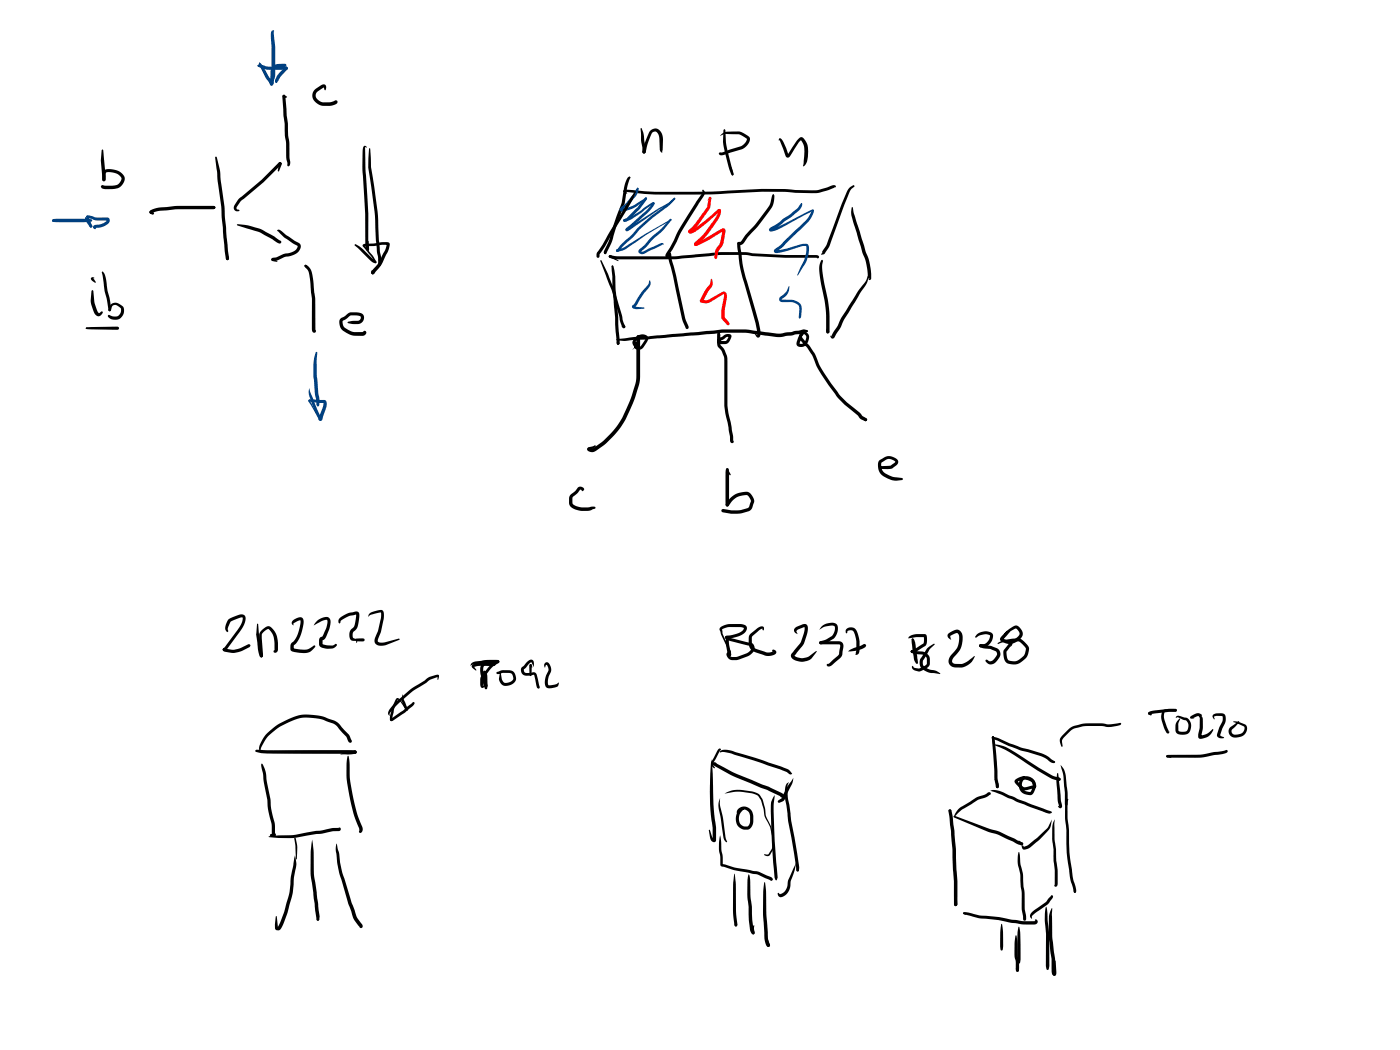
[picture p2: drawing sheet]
<svg xmlns="http://www.w3.org/2000/svg" width="285mm" height="214mm" viewBox="0 0 285 214" stroke-linecap="round" stroke-linejoin="round" font-family="sans-serif">
<g fill="#000">
<path d="M57.6 19.4l.2-.1 .3 .3-.1 .2 .1-.1 .5 5.4 .5 8-.1 .6-.3 .2-.2-.3-.2-1.6-.1-2.9-.2-1.5v-2.4l-.3-1.7-.2-3.7zM57.6 19.4l.4-.1 .5 .4-.2 .2h-.5l-.2-.1zM64.1 18.2l1.2-.8a.62 .62 0 0 1 .8-.2 .62 .62 0 0 1 .3 .7l-.2 .5-.4-.6-1.2 .9-.3 .4a1.01 1.01 0 0 0 .3 1.1l.6 .4 .6 .2h1.3l1.3-.4 .2 .1a.8 .8 0 0 1-.9 1l-1.9 .1a2.14 2.14 0 0 1-2.1-2.8zM21.1 34.7a3.2 3.2 0 0 1 4.3 1.5 2.3 2.3 0 0 1-1.5 2.2l-2.6 .1-.6-.2-.2-.3a.61 .61 0 0 1 .9-.2l2.3-.1a1.17 1.17 0 0 0 1-1.1 1.17 1.17 0 0 0-.8-1.2l-1.2-.3h-1l-.2 .4v1.1l-.3 .3-.4-.3 .1-1.2zM20.7 30.6l.2-.2 .1 .2 .5 5.4a.73 .73 0 0 1-.3 .9 .82 .82 0 0 1-.4-1.1l-.3-3.2zM44 31.9l.1 .1 .7 2.8 .2 2.1 .7 5.1 .4 6.3 .5 4.3-.1 .3h-.4a87.3 87.3 0 0 1-1-10.8l-1.3-10zM56.8 33.1l.4-.1 .2 .3-.1 .2-.4 .1-.2-.3zM56.8 33.1l.2-.1 .3 .4-.6 1.5-.2-.1zM30.5 42.9l1-.4 1.3-.3a43.5 43.5 0 0 1 7.9-.3h2.8l.4 .4-.4 .3h-2.8a43.4 43.4 0 0 0-7.8 .3l-1.2 .2-1 .4-.3-.3zM30.5 43l.2-.1 .5 .3 .2 .2-.1 .2-.3 .1-.4-.2-.2-.3zM42.9 42.3l.7-.3 .2 .3-.1 .2h-.8zM43.3 42l.2-.1 .3 .2v.4l-.5-.1z"/>
<path d="M46.1 52h.4l.1 .7-.3 .3-.3-.3zM48.4 45.6l2.5 .4a11.6 11.6 0 0 1 4.4 1.8l1.9 1.3 .1 .2a.57 .57 0 0 1-1 0l-1.4-.9a12.2 12.2 0 0 0-4.6-1.9l-2-.6-.1-.1zM48.6 40.5l4.7-3.9 3.4-3.5h.6v.2l-.1 .3-3.5 3.5-4.7 3.9-.9 1.4 .2 .2 .5 .2-.5 .2a.77 .77 0 0 1-.7-.4 .77 .77 0 0 1 .2-.9zM55.3 52.6l.2-.1 .3 .2 .7 .6-1.1-.2-.1-.2zM55.3 52.7l.3-.2 .2 .1v.4l-.3 .1h-.2zM56.5 46.8l.7 .2 1 .8 2.4 1.5a1.09 1.09 0 0 1 .1 2l-1 .6-1.8 .4-1.4 .7h-1.2a.6 .6 0 0 1 .9-.6l1.4-.6a4.5 4.5 0 0 0 2.7-1l.3-.7-2.8-1.8-1.4-1.4zM62.1 53.9l.3 .1-.1 .3h-.3zM62.1 54a1.41 1.41 0 0 1 1.3 1.3l.8 5.4v6.5l-.1-.1 .3 .3-.2 .3a.52 .52 0 0 1-.5-.1 .52 .52 0 0 1-.2-.6v-2.1a53.4 53.4 0 0 0-.7-9.7l-.8-1.1zM62.1 54h.3v.6l-.4-.3zM69.3 64.9l1.9-1.2 1.6-.1a1.19 1.19 0 0 1 1.3 1.2 1.19 1.19 0 0 1-1.2 1.2h-1.3l-.9-.3 .9-.3 1.3-.1 .5-.3a.38 .38 0 0 0-.1-.7l-.8-.1-1.2 .1-1.5 1 .1 1 .3 .5 1.6 .8h2l.4-.3a.55 .55 0 0 1 .3 .6 .55 .55 0 0 1-.5 .5h-1.8a4.7 4.7 0 0 1-2.6-1.3 1.98 1.98 0 0 1-.3-2.2z"/>
<circle cx="30.7" cy="43.2" r=".31"/>
</g>
<g fill="#004080">
<path d="M55.3 6.3l.4-.2 .1 .2-.1 .3 .3 2.9v5.7l-.2 1a1.23 1.23 0 0 1-.5 1.2l-.3-.3 .3-1.9v-5.7l-.2-2.4z"/>
<path d="M55.2 16.8l.3 .1 .1 .2-.1 .3-.4-.1-.1-.2z"/>
<path d="M52.7 12.8l.2-.1 .3 .5 2.4 3.9-.1 .2-.3 .1-.3-.2-1.1-2.5z"/>
<path d="M52.7 12.8l.2-.1 .1 .1 .8 1.1a9.2 9.2 0 0 0 1.9 2.9l-.3 .3a5.3 5.3 0 0 1-2.2-2.9z"/>
<path d="M55.4 13.5l.6-.3 .7-.2h1.3l.3 .3-.3 .3h-1.3a.87 .87 0 0 0-1 .9v2.3l-.3 .3-.4-.3 .1-2.3z"/>
<path d="M52.6 13.2l.5 .5-.6-.2-.1-.1z"/>
<path d="M52.4 13.3l.3-.1 .1 .2-.2 .2z"/>
<path d="M52.6 13.2h.6l1.4 .4h3.7l.3 .3-.3 .3h-3.8a3.9 3.9 0 0 1-2-.7z"/>
<path d="M57.3 14.4l1-.8 .2 .1v.4a8 8 0 0 0-2 2.5l-.1 .2a.4 .4 0 0 1-.4-.1 .4 .4 0 0 1 0-.5l.6-1z"/>
<path d="M64.3 71.8l.1-.2 .2 .2-.1 1.4v3.1l.6 5.2-.1 1-.3 .2h-.1l-.1-.3v.1l-.4-2.1-.2-3.1a14.8 14.8 0 0 1 .4-5.5z"/>
<path d="M64.5 82l.5 .5-.3 .2-.2-.1z"/>
<path d="M62.9 79.1l2.6 6.1v.2l-.3 .2-.2-.3v.2l-.5-1-1.1-2.5a3.9 3.9 0 0 1-.5-2.9z"/>
<path d="M62.8 81.5l.2-.1h.2l.9 2 1.3 1.8v.3h-.4z"/>
<path d="M62.9 81.4h2.2a1.21 1.21 0 0 1 1.3 .3l.1 1-.8 2.3a.45 .45 0 0 1-.3 .7 .45 .45 0 0 1-.5-.4l.3-.1-.2 .1v-.4l.8-2.1 .1-.8 .1 .1-3.1-.3-.1-.2z"/>
<path d="M10.7 44.8l.1-.1 .7 .5-.8-.1z"/>
<path d="M10.6 44.8l.4-.1 .1 .4h-.4z"/>
<path d="M10.8 44.7l.7-.2h5.4l1.6 .1 .3 .3-.3 .3h-1.6h-5.4l-.8-.1-.1-.2z"/>
<path d="M17.3 44.4l.2-.2 .5 .4h-.5z"/>
<path d="M17.4 44.3l.3 .1-.1 .2-.3-.2z"/>
<path d="M17.3 44.4l.2-.2 .3 .3 .9 1.3 .1 .3-.3 .3a2.75 2.75 0 0 1-1.2-1.7z"/>
<path d="M17.6 44h.3l.3 .4 .6 1.6-.1 .3-.2 .1-.3-.3-.1-1-.5-.9z"/>
<path d="M17.6 44l.3-.1 .1 .3-.3 .1z"/>
<path d="M17.7 43.9h.6l1.4 .4h2.2a.73 .73 0 0 1 .5 .7 .73 .73 0 0 1-.5 .7 5 5 0 0 1-2.4 .7l-.1-.2 .2 .3a.41 .41 0 0 1-.7-.2 .41 .41 0 0 1 .5-.5 2.82 2.82 0 0 0 2.3-.9v-.1l.2 .1a6.5 6.5 0 0 1-2.8-.2l-1.4-.4-.1-.2z"/>
</g>
<g fill="#000">
<path d="M74.1 29.7h.2l.4 .3-.4-.1 .1 4.7a138.9 138.9 0 0 1 .6 15.9l.1 .3a.44 .44 0 0 1-.5 .1 .44 .44 0 0 1-.2-.5 141.8 141.8 0 0 0-.6-15.8v-4.1zM75.1 30.3l.2-.2 .1 .2 .2 3.9a80.5 80.5 0 0 1 1.6 15l.2 2.3a4.9 4.9 0 0 1 .1 2.5h-.4l-.1-.2-.4-4.5a123.2 123.2 0 0 0-1.6-15.4zM126.9 38.9l.2-.2 .1 .2-.1 .2zM127 38.8l.2-.1a11.9 11.9 0 0 1 4.1 .2 223.7 223.7 0 0 0 23.8-.4h4.7l5.4 .3a14.5 14.5 0 0 0 4.6-1.1l.4 .2-.2 .3-.2-.2 .1 .2-1.1 .5a8.2 8.2 0 0 1-3.6 .6l-4.9-.2a121 121 0 0 0-15.4 .5h-11.6l-6.2-.5-.2-.2zM127.1 38.8l.6 .6-.8-.4zM127.9 36.1l.3-.2 .2 .2-.7 2.3a11.1 11.1 0 0 1-.7 3.7l-1.4 3.8-1 3.4-1.2 2.4a.4 .4 0 0 1-.4-.2 .4 .4 0 0 1 0-.5l1-1.9 1-3.4 1.4-3.8a10.1 10.1 0 0 0 .6-3.6l.4-1.3zM130.4 26.2l.2-.1a6.6 6.6 0 0 1 .6 2.8l.2 1v1l-.3 .4-.3-.3zM132.4 26.6a1.42 1.42 0 0 1 1.5-.4 1.42 1.42 0 0 1 1 1.3l.1 .9-.2 2.7-.5-.6v-2.1a1.54 1.54 0 0 0-.8-1.6h-.5l-.3 .4-.9 2.1-.3 1.7-.4 .3-.3-.4 .3-1.1 .7-2.1zM143.1 38.6l.1 .1a.97 .97 0 0 1 0 1.4 60.8 60.8 0 0 0-6.2 10.7l-.9 1.3-.1-.3-.3 .1 .6-.5 .3 .3-.2 .3h.1a.57 .57 0 0 1-1 .2l.1-.5 .8-1.3a57.6 57.6 0 0 1 6.3-10.6l.3-.6v-.4zM146.6 27.6l.7-.5 .5-.3h2.7l1 .3a1.94 1.94 0 0 1 1.2 1 2.35 2.35 0 0 1-1.7 2.3l-3.5 1.1a.83 .83 0 0 1-1.2-.2l.3-.3h.7l3.6-1.2a2.01 2.01 0 0 0 1.2-1.5l-1.7-1h-2.7zM147.5 26.3l.2 .2 .2 3.3 1.5 5.6-.2 .3-.3-.2-.4-1.1-1.2-4.9v-3zM148.7 34l.2 .1 .5 1.4-.2 .2-.2-.1z"/>
<path d="M157.3 39.6l.1-.1 .2 .1a4.3 4.3 0 0 1-1.2 3.7 35.1 35.1 0 0 1-4.3 5.1l-.7 1.1-.4 .3a.7 .7 0 0 1-.9-.2l.1-.3 .6-.1 .2-.2a13.4 13.4 0 0 1 2.7-3.2l2.2-2.9a6.3 6.3 0 0 0 1.4-3.3zM158.6 28.2h.2l.2 .2-.4 .2zM158.6 28.4l.3-.2 .4 .4 1.2 3-.2-.1 1.9-2.8 .6-.6 .3-.2a2.22 2.22 0 0 1 1.4 2.2 4.3 4.3 0 0 1-.6 3.5l-.4 .2 .1-.5a8.5 8.5 0 0 0-.1-4l-.4-.8h.1l-.6 .5-1.6 2.7a.53 .53 0 0 1-.5 .4 .53 .53 0 0 1-.5-.3zM173 38.2l.8-.5 .2 .2-1 1.1-4.2 11.2-.9 1.5-.7 .1 1.1-2 3.1-8.3 1-2.4zM18.6 59.2l.2-.2 .2 .2 .3 2.5 .6 1.8 .2 .3 .2-.1a.36 .36 0 0 1 .2-.3 .36 .36 0 0 1 .4 .1 .89 .89 0 0 1-.8 .9 .89 .89 0 0 1-1-.8l-.6-2.1zM18.6 56.6l.2-.2 .4 .1-.2 .3 .1-.1 .4 .7-.1 .2-.8-.6-.1-.3zM20.7 55.4l.2-.1a2.16 2.16 0 0 1 .7 1.7l.3 2.2 .4 1.6 .3 1.9v.4l-.3 .3-.2-.3zM72.2 49.9l.1-.2a14.3 14.3 0 0 1 3.8 3.2l.6 .5a.61 .61 0 0 1-1.1-.2zM74.9 49.1h.2l.1 1.7-.3 .3-.3-.3zM75.6 55.1h.4l.2 .4-.1 .3h-.2l-.3-.1zM75.7 55.3l.3-.1 .2 .3-.1 .3h-.3l-.2-.3zM73.9 49.8l4.8-.5a.55 .55 0 0 1 .6 .2 .55 .55 0 0 1 0 .6 13 13 0 0 1-3.2 5.7h-.4l-.1-.3 .2-.3-.1 .1a16.5 16.5 0 0 0 3.1-5.6l.1 .2-1.1-.1-1.7 .3h-1.9v-.1l1.7 2 .8 1.4-.3 .2-.2-.3a9.1 9.1 0 0 0-2.3-3.1l-.1-.2z"/>
<path d="M77.1 52.7l.3 .3 .2 .8-.3 .3-.3-.3zM123.2 51.1l.3 .4-.3 .3-.2-.3zM124 52l.2-.1 1.5 .3h11.7l4.2-.4a51.2 51.2 0 0 1 9.5-.5l2.1 .3a133.3 133.3 0 0 0 12.9 .3l.5 .2 .2 .2-.3 .3-.3-.2 .1 .1h-.2a106.6 106.6 0 0 1-13.6-.5l-1.4-.1a54.5 54.5 0 0 0-9.4 .5l-4.3 .4h-9.6a8 8 0 0 1-3.7-.3l-.2-.3zM124.5 54.1l.2-.1 .2 .2-.2 .4zM124.5 54.2l.2-.2 .2 .3 .4 2v2.5l.9 10.4v.7l-.4 .3-.3-.3-.2-2.4-.1-2.9-.5-5.8zM124.1 52h.4l1.4 1.1-1.9-.7-.1-.2zM136.1 51.5h.4l.2 .3 .1 1 .9 3.3 1.8 8.7 .7 1.7-.1 .4a.44 .44 0 0 1-.6-.3l-.6-1.6-1.9-8.8-.9-3.3zM150.2 49.3h.4l.1 .3 .6 4.9 2.5 8.7a13.9 13.9 0 0 1 1.1 4.7 .56 .56 0 0 1-.4 .8 .56 .56 0 0 1-.7-.5v-.3l.5 .3h-.2l.1-.3a13.7 13.7 0 0 0-1-4.5l-1.7-5.9a37 37 0 0 1-1.4-7.8zM167.2 53l.2-.1 .2 .2-.2 1.6 .5 3.1a29.8 29.8 0 0 1 1 9.8l-.4 .3-.2-.1v-.4l-.1 .2v-1.9a27.6 27.6 0 0 0-1-7.7 9.9 9.9 0 0 1-.3-4.3zM173.4 42.3l.1-.2 .1 .2 .2 1.1 2.6 8.2a10.9 10.9 0 0 1 .9 5.3 .26 .26 0 0 1-.3 .1 .26 .26 0 0 1-.2-.3l.2-.1-.3 .1a10.9 10.9 0 0 0-1.1-5.3l-1.6-5.2a6.2 6.2 0 0 1-.6-3.9zM176.7 56.2l.1 .1a5.4 5.4 0 0 1-1.6 3.2l-2 3.4a13.2 13.2 0 0 0-2 3.6l-1.3 2.2a.42 .42 0 0 1-.6 .2 .42 .42 0 0 1-.2-.6l.3 .2-.1-.1 .3-.7 1-1.5a13.5 13.5 0 0 1 2.1-3.6l2-3.4 1.5-1.9zM17.6 66.7l6.3-.2 .4 .3-.4 .3h-5.3l-1-.1-.2-.2z"/>
<path d="M17.6 66.7l.4 .1v.1l-.4 .1-.2-.2zM22.6 62a1.65 1.65 0 0 1 2.4 .3 1.82 1.82 0 0 1-.1 2.1 1.82 1.82 0 0 1-2.1 .6h-.2a.76 .76 0 0 1-.6-.8l1.6 .2a1.31 1.31 0 0 0 1-1.6l-.6-.5a.76 .76 0 0 0-1.3 .3l-.1 .7h-.4l-.1-.3zM22.3 62.9l.3 .2-.2 .3-.2-.1-.1-.2zM125.6 69l3.6-.4 2.5-.1 10.5-.9a43.6 43.6 0 0 1 14.4 .1l2.4 .2 4.7-.8 .7 .1 .1 .2-.1 .2-1.5 .4-3.8 .6-2.6-.2a35.1 35.1 0 0 0-12.2-.4l-17 1.4-1.7-.1-.2-.1zM125.6 69.6l.2-.1 .2 .3v.3h-.4zM168.2 67.1l.2-.2 .2 .2 .3 .5-.1 .2h-.5z"/>
<circle cx="131.1" cy="30.9" r=".33"/>
<circle cx="136.3" cy="51.7" r=".32"/>
<circle cx="125.9" cy="69.9" r=".28"/>
</g>
<g fill="#004080">
<path d="M129.7 38.2l.3 .2-.3 .4z"/>
<path d="M129.7 38.3l.1-.1 .2 .2a3.2 3.2 0 0 1-.9 2l-1.3 1.5-1.1 .9v-.2v.3l-.3 .1a.46 .46 0 0 1-.3-.4 .46 .46 0 0 1 .4-.4l1.4-1.4 1.1-1.3z"/>
<path d="M126.2 42.5l1.3-.2 1.3-.4 2.3-1.5a.32 .32 0 0 1 .3-.2 .32 .32 0 0 1 .3 .2l-.4 .5-1.6 1a5.2 5.2 0 0 1-3.5 1.1z"/>
<path d="M131.3 40.3h.4v.2l-1.4 2-2.4 2.4-.5 .2h-.4l-.1-.2v-.2l.4-.1h-.1l.5-.3 2-2z"/>
<path d="M126.9 44.7l.1-.1a9.3 9.3 0 0 0 3.9-2.1l1.9-1.3h.3l.2 .2-2.6 1.8a10 10 0 0 1-3.4 1.9h-.4z"/>
<path d="M132.9 41.2l.3 .1v.3l-.3-.1z"/>
<path d="M127.5 46.4l4.1-3.5 1.3-1.7h.3l.1 .2a5.7 5.7 0 0 1-2 2.4l-2.7 2.5-.7 .6v-.2l-.1 .3-.2 .1-.3-.3z"/>
<path d="M127.4 46.6l.5-.2a71.1 71.1 0 0 1 8.3-5.1l1.1-1 .2 .3-1 .8a55.8 55.8 0 0 0-7.9 5.2l-1 .5-.3-.3z"/>
<path d="M126.4 49.8a17.8 17.8 0 0 0 3.4-3.3l2.7-2.5 3.2-2.3 1.4-1.3 .2-.1 .2 .1-1.3 1.5-3.4 2.5-2.7 2.4a17.6 17.6 0 0 1-3.3 3.4l-.7 .9a.32 .32 0 0 1-.4 .2 .32 .32 0 0 1-.2-.5h.2z"/>
<path d="M125.5 50.8l.4 .1v.3h-.4z"/>
<path d="M125.6 50.8a4.5 4.5 0 0 0 2.5-1.1l8.4-5.1 .2 .1-.1 .2a64.8 64.8 0 0 0-8.9 5.6l-.8 .4-1.2 .4-.3-.3z"/>
<path d="M136.4 44.7l.1-.1 .2 .1-.1 .2z"/>
<path d="M132.3 48.6a27.1 27.1 0 0 0 4.1-4h.2l.1 .2a17.8 17.8 0 0 1-4 4.2l-.9 1.1-1.3 1.1v-.1l.2 .2 .4-.1 3.5-1.7h.3a.19 .19 0 0 1 .2 .2 .19 .19 0 0 1-.3 .1l-3.5 1.8a.68 .68 0 0 1-1 .1 .68 .68 0 0 1-.1-.9l1.2-1.1z"/>
<path d="M132.3 57.1l.2 .5-.2 .6-2.2 3.1a2.18 2.18 0 0 1-.9 1.3l-.1-.3 2 .3 .2 .1-.2 .2h-1.7a.55 .55 0 0 1-.7-.4 .55 .55 0 0 1 .4-.6l1.6-2.5 1.2-1.4z"/>
<path d="M163.1 41.4l.2 .2-.3 .1z"/>
<path d="M163.1 41.5l.1-.1 .1 .1-.1 .1z"/>
<path d="M156.7 46.5l4.1-2.8 1.5-1.3 .9-1 .1 .2-.1 .5-.6 .8-3.9 3.1-1.6 .9-.1-.3 1.6-.5 6.6-3.4h.4l.1 .2-8 4.1a.77 .77 0 0 1-1.1-.2z"/>
<path d="M165.3 42.9l.2-.2 .2 .1a4.6 4.6 0 0 1-2 3.2l-4.4 4.3-1.2 .9-.1-.3 2.2-.3 3.1-.9 .9-.1a.74 .74 0 0 1 .5 1l-.1 1.1-.4 1.5-1.8 2.9-.1-.1 .7-1.6a7.2 7.2 0 0 0 1.2-4.1v-.2h-.8l-3 1a4.3 4.3 0 0 1-2.6 .4l-.2-.4 .1-.4 1.2-.8 3.4-3.4a8.4 8.4 0 0 0 3-3.6z"/>
<path d="M160.6 58.3h.1v.8a4.7 4.7 0 0 1-1.5 1.9 6.7 6.7 0 0 1 3.5 .7l.4 .5 .1 .8-.1 1.7-.3 .2-.2-.3 .1-2.2-.5-.5a3.3 3.3 0 0 0-2.4-.4h-.4a.68 .68 0 0 1-.8-.6 .68 .68 0 0 1 .7-.7l.8-.8z"/>
</g>
<g fill="#f00">
<path d="M144.4 40.2l.3-.1 .1 .4-.8 .3 .3-.3z"/>
<path d="M144.4 40.2l.2-.1 .2 .2-.2 1.5a2.07 2.07 0 0 1-.7 1.5l-2 2.8-1.3 1.3h-.4v-.5a14.6 14.6 0 0 0 3.2-4l.6-.7z"/>
<path d="M140.2 46.9l.2-.1 .3 .2v.4l-.2 .1-.3-.2z"/>
<path d="M140.2 47l.6-.2 .9-.5 4.5-3.7h.4l.1 .4-2.2 1.8a15.1 15.1 0 0 1-3.6 2.7h-.6l-.2-.3z"/>
<path d="M146.2 42.6h.4l.2 .2-.1 .3h-.4l-.2-.3z"/>
<path d="M146.3 42.6a.53 .53 0 0 1 .5 .3 .53 .53 0 0 1-.1 .6v.2a21.4 21.4 0 0 1-4.7 6.1l-.4 .3-.2-.1-.1-.5a21.3 21.3 0 0 0 4.7-5.7z"/>
<path d="M141.4 49.5l.2-.1 .3 .1v.5l-.2 .1-.3-.2z"/>
<path d="M141.4 49.5l2.6-1.2 3.1-1.8a.48 .48 0 0 1 .5 .1 .48 .48 0 0 1 .1 .6l-.6 2.7a4.5 4.5 0 0 0-1.2 2.8h-.4a3.1 3.1 0 0 1 1-3l.6-2.8 .2 .2-5 2.8-.7 .2-.3-.4z"/>
<path d="M144.7 56.9l.2-.2 .1 .2 .1 .8-.2 .7-.7 .9-1.1 2.1-.3 .2-.2-.1-.1-.4a8.8 8.8 0 0 1 2-3.1z"/>
<path d="M142.6 61h1.6l2.9-1.6a.74 .74 0 0 1 .8 .2 .74 .74 0 0 1 .1 .9l-.4 2.3-.1 1.8 1 1.1-.1 .5-.2 .1-.3-.2-1-1.4a12.4 12.4 0 0 1 .5-4.3v-.5l-2.7 1.6-.9 .3a1.29 1.29 0 0 1-1.3-.5z"/>
</g>
<g fill="#000">
<path d="M129.3 38.9l.2 .1a50.1 50.1 0 0 1-4.8 8.5l-1.5 2.7-1.1 1.5-.1 .7h-.5l.1-1 1.1-1.5 1.5-2.7zM122.2 53.1l.1-.2 .2 .1 1.3 2.8 1.3 3.1 1.5 5.4 .2 1 .5 1.2-.1 .2-.2 .1-.3-.1-.4-1-1.8-6.6zM126.5 66.4l.2-.2 .5 .1 .1 .2-.1 .2-.2 .1zM129.2 68.9l.3-.3a1.52 1.52 0 0 1 2.5 .2l-.1 .6-.9 1.3a1.01 1.01 0 0 1-1.2 .6 1.01 1.01 0 0 1-.7-1.1 .52 .52 0 0 1 .4-.6 .52 .52 0 0 1 .6 .3l-1.3 1.3 1-1.3 .1 .2-.2 .2v.3l.7-.1 .9-1.3a.34 .34 0 0 0 0-.5 .34 .34 0 0 0-.4 0l-.9 .3-.6 .7 .3 .6 .6 .5a1.1 1.1 0 0 1-1.3-.5 1.1 1.1 0 0 1 .2-1.4zM129.7 68.3l.2-.1 .3 .1 .1 .3-.4 1.2-.3-1.2zM129.7 68.3l.2-.1 .3 .1a3 3 0 0 1 .1 2v6.3a25.5 25.5 0 0 1-4.1 10.6 14.7 14.7 0 0 1-5.5 4.9l-.9-.2-.2-.4 .1-.3 .2-.1 .7 .2a15.7 15.7 0 0 0 6.1-6.2 25.6 25.6 0 0 0 2.9-8.5v-6.3a3 3 0 0 1 .1-2zM146.3 67.6l.2 .2-.1 .3-.2-.1zM146.1 67.8l.2-.2 .3 .4v1.5l1.2-.1 .6-1 .1 .2h-.6l-.6 .5a.77 .77 0 0 0-.6 1.2 4.9 4.9 0 0 1 1.4 3.9v4.3a32.2 32.2 0 0 0 .9 8.9l.3 1.5v.8l-.2-.1 .3 .3-.1 .2a.45 .45 0 0 1-.5 0 .45 .45 0 0 1-.2-.4l-.5-3.6a16.1 16.1 0 0 1-.6-6.3v-6.6l-.2-.7a3.3 3.3 0 0 0-1.1-1.9 1.38 1.38 0 0 1 .9-2.1l.3-.2a1.05 1.05 0 0 1 1.5 .1 1.6 1.6 0 0 1-1.4 1.7h-.6a.7 .7 0 0 1-.9-.7zM146.2 67.7h.3l.1 .6-.4-.5zM163 67.6a1.21 1.21 0 0 1 1.5 .3 1.21 1.21 0 0 1 .1 1.5 1.36 1.36 0 0 1-1 1.2 1.36 1.36 0 0 1-1.4-.4v-.6l.5-1.2 .4-.5 .8-.3 .1 .2-.8 .8-.4 1.4a1.14 1.14 0 0 0 1.2-.6 1.14 1.14 0 0 0-.2-1.3l-.2-.1a.57 .57 0 0 0-.1 .9l.6 .9 .7 .6 1.2 1.8a14.2 14.2 0 0 0 2.1 4.1 23.4 23.4 0 0 0 7.1 7.9l.4 .5 .8 .5 .2 .2-.1 .3-.3 .1-.9-.4-.6-.7a21.8 21.8 0 0 1-4.6-4.3 39.2 39.2 0 0 1-3.9-6l-.9-2.2-1-1.4-.6-.6-.7-.9a1.22 1.22 0 0 1 0-1.7zM116.2 100.7l1-.8 .4-.5a.72 .72 0 0 1 .8-.3 .72 .72 0 0 1 .5 .7l-.4 .2-.1-.1 .2-.3-.1 .2-.4-.1-.6 .8-.8 .7-.1 1.3 .4 .4 1 .3 1.8 .1a1.63 1.63 0 0 1 1.4 0v.3l-1 .3-1.7 .1a3.1 3.1 0 0 1-2.5-1.1l-.1-.5a1.86 1.86 0 0 1 .3-1.7zM119.7 91.2l1.5-.6a.44 .44 0 0 1-.4 .7l-.7 .3 .2-.1-.4 .3-.2-.1-.1-.2z"/>
<path d="M147.9 95.4h.4l.1 .8v6.6l-.1 .2-.2 .1-.3-.1-.1-.2v-6.6zM147.9 95.4h.4l.5 1.3-.1 .1-.8-1zM175.7 85.1l.7 .1 .2 .2-.1 .3h-.4l-.3-.3zM179 93.7l1-.6a2.08 2.08 0 0 1 2.9 .9 2.2 2.2 0 0 1-2.2 1.5h-1.2l-.3-.3 .3-.3 1.9-.1 .6-.5a.24 .24 0 0 0 .3-.2 .24 .24 0 0 0-.2-.3 1.45 1.45 0 0 0-1.8-.2l-.8 .6a2.04 2.04 0 0 0 .8 2.2l1.5 .7 1.9 .2 .1 .3-.2 .2a4.5 4.5 0 0 1-3.9-1 2.53 2.53 0 0 1-.7-3.1zM179.2 95l.8 .1 .1 .1-.7 .2-.2-.2zM148.7 101.4a4.1 4.1 0 0 1 3.9-1.1 2.19 2.19 0 0 1 .6 3l-.4 .6a7.6 7.6 0 0 1-5.7 .4l-.2-.3 .3-.4a8 8 0 0 0 5-.2l.3-.2 .4-1.1-.6-1.1a2.72 2.72 0 0 0-2.9 .7l-1 1.3-.3 .1-.3-.1a1.55 1.55 0 0 1 .8-1.5zM45.4 132.1l.3-.1 2 .3a7.7 7.7 0 0 0 2.9-1.1h.3l.1 .3-.2 .2a7.4 7.4 0 0 1-3.2 1.2l-1.9-.2-.3-.2zM46.5 126.1l2.1-.9a.94 .94 0 0 1 1.1 .1 .94 .94 0 0 1 .3 1.1l-.4 1-.8 1.2-2.5 3.5-.6 .5a.43 .43 0 0 1-.3-.5 .43 .43 0 0 1 .4-.3l2-2.8a5 5 0 0 0 1.6-3.1v-.2h-.4l-2 .9-.6 1.2 .1 .7-.2 .2a1.38 1.38 0 0 1-.1-2zM52.3 127.1l.1-.1 .2 .1 .5 5.1 .4 1.3-.3 .4a1.86 1.86 0 0 1-.7-1.7l-.4-3zM53.2 128.4a1.63 1.63 0 0 1 1.8-.8 3.9 3.9 0 0 1 1.6 3.3v1.4a.5 .5 0 0 1-.3 .5 .5 .5 0 0 1-.6-.2l.3-.3-.1-1.4a3.5 3.5 0 0 0-1.2-2.8h-.1a1.64 1.64 0 0 0-1.3 1.9l.3 3.4-.1 .3-.3 .2-.3-.4-.1-3.7a1.48 1.48 0 0 1 .4-1.4zM59.7 126.3l.5-.3a.94 .94 0 0 1 1.6 .1 6.8 6.8 0 0 1-1.9 5.2l-.1 .9-.1-.2 2.1 .3 1-.2 1.1-.6a.21 .21 0 0 1 .2 0 .21 .21 0 0 1 0 .3 2.47 2.47 0 0 1-2.3 1.2l-1.8-.2-.7-.3-.2-.3 .1-1a5.6 5.6 0 0 0 1.7-3l.3-1.9-1.4 .6v.5l-.4-.5zM64.5 126.5a2.06 2.06 0 0 1 2.5-.7l.3 .6v.7l-.8 2.4a1.07 1.07 0 0 1-.9 .9l.1 .8 1 .2 1.3-.1a.29 .29 0 0 1 .4-.1 .29 .29 0 0 1 0 .5l-.8 .4h-1.1l-.9-.2-.6-.5v-1.1a.67 .67 0 0 1 .6-.7l.9-2 .2-.8-.1-.6a1.34 1.34 0 0 0-1.4 .4l-1.3 .8z"/>
<path d="M69.2 125.8a5.2 5.2 0 0 1 3.7-1.2l.1 .1a2.56 2.56 0 0 1 0 2.1l-.1 .5a2.63 2.63 0 0 1-1 1.5v1l.9 .3 .1 .2-.1 .2a1.14 1.14 0 0 1-1.6-.5 1.95 1.95 0 0 1 .9-2.4l.5-2.5a5.8 5.8 0 0 0-3 1.1l-.5 .8a.79 .79 0 0 1 .1-1.2zM72.4 130.1h.4l.1 .2-.3 .6-.2-.6zM72.4 130.1l1.5-.1 .4 .3-.4 .3h-1.1l-.4-.1zM75.2 124.9a4.2 4.2 0 0 1 2.3-.7 .74 .74 0 0 1 .7 1l-.6 3.4-.6 1.5a.47 .47 0 0 0 0 .6 .47 .47 0 0 0 .5 .1h.8l2.9-.8 .2 .1-3.2 1.3a1.36 1.36 0 0 1-2-.9l.8-2.1 .5-2.5 .1-1.2-2.1 .5-.5 .4zM89 137.5l.1-.1a.28 .28 0 0 1 .3 .1 .28 .28 0 0 1 0 .4l-.2 .4-.1 .1zM96 135.1l.6-.4 2.6-.3h2.2l.3 .3-.3 .3h-2.5l-2.5 .3-.7 .3zM96.2 135.4l.2-.2a5.7 5.7 0 0 1 2.8-.3h1.4l.3 .4-.3 .3h-3.1l-.9 .2v-.1l.4 .7-.1 .1-.8-.7zM98.5 136.6h.4l.3 .9 .1 2.1-.4 .4-.3-.4 .1-1.9-.3-.7zM98.5 136.6h.2l.2 .2 .1 2 .2 1a.3 .3 0 0 1-.1 .4 .3 .3 0 0 1-.4-.1l-.4-1.3zM98.1 135.2a1 1 0 0 1 1.4-.3h1.1l.3 .4-.3 .3-1.1-.1-.6-.2-.4 .5v1.3l.8 2.5-.1 .3-.3 .1-.3-.2-.8-2.6v-1.2zM99.8 135.5l1.6-1.1a.39 .39 0 0 1 .3 .4 .39 .39 0 0 1-.5 .4 5.7 5.7 0 0 0-2.3 2.3l-.5 .7v1.4l-.1 .1 .2-.1a.37 .37 0 0 1-.3 .5 .37 .37 0 0 1-.4-.5v-1.4l.1-.4zM101.1 136.9l1.1-.4h1.5a1.58 1.58 0 0 1 1.4 1.6 1.58 1.58 0 0 1-1.6 1.5 1.52 1.52 0 0 1-1.6-.5 1.52 1.52 0 0 1-.2-1.6l.2-.6 .2 1.2a1.01 1.01 0 0 0 .6 .9 1.01 1.01 0 0 0 1.1-.1 .96 .96 0 0 0 .7-1 .96 .96 0 0 0-.8-.9l-1.7 .1a.68 .68 0 0 1-.9-.1z"/>
<path d="M108 135.2l.2 .2-.1 .2-.3-.1zM107.9 135.3l.2-.1 .1 .2v2.1a.2 .2 0 0 1-.2 .2 .2 .2 0 0 1-.2-.2zM108 135.2l.3 .2v.5l-.4-.5zM107.2 134.9a.9 .9 0 0 1 1.4-.4l.1 .6-.1 .7-.4-1-1.1 1.2a.53 .53 0 0 0-.5 .5 .53 .53 0 0 0 .6 .5h.9a.77 .77 0 0 1 1.2 .4l.6 2.5-.1 .2-.2 .1-.3-.3-.5-2.4-.1-.1h-.3a1.8 1.8 0 0 1-2.2-.3 1.07 1.07 0 0 1 .5-1.6zM111 135a.68 .68 0 0 1 .7-.1 .68 .68 0 0 1 .4 .7l.1 .9-.6 1.6v1.4l1.4-.1 .7-.4 .1 .1a.82 .82 0 0 1-.9 .9l-.6 .1a1.05 1.05 0 0 1-1.2-.2 1.05 1.05 0 0 1-.2-1.2l.2-1 .6-1.3-.4-1-.4 .5-.1-.5zM147.7 129.6l.2-.1 .3 .3-.1-.2 4.3 1.2a1.23 1.23 0 0 1 1.3 1 1.23 1.23 0 0 1-.8 1.4l-.6 .4-1.8 .7-1.4 .1a1.15 1.15 0 0 1-1.1-1.5l.7-.4 .1 .2-.4 .5 .3 .4 .3 .2h.9l2.5-1a.84 .84 0 0 0 .5-1.2l-4.9-1.3a.5 .5 0 0 1-.3-.7zM146.6 127.8l.4-.3a4 4 0 0 1 2.3-.4h1.6a.99 .99 0 0 1 1.2 .6 .99 .99 0 0 1-.6 1.2 6.9 6.9 0 0 1-3.4 1.1l.1-.1-.3 .2-.2-.1-.1-.2a.81 .81 0 0 1 1.1-.4 3.7 3.7 0 0 0 2.7-1.2v-.3l-.6-.2a7 7 0 0 0-3.1 .1l-.7 .3 .1 .8 1.7 3.9a.62 .62 0 0 1-.2 .8l-.2-.3 .1-.4-.2-.7-1.5-3-.3-.9zM148.5 133.1l.3 .1 .1 .1-.2 .3-.3-.1v-.2zM148 129.7l.4-.2 .2 .1a2.46 2.46 0 0 0-.1 2l.2 1.5 .2 .2a.47 .47 0 0 1-.6 .1 .47 .47 0 0 1-.2-.6l-.3-2.1zM152.7 129.1l1.6-1.2 .7-.4a.42 .42 0 0 1 .6 .4l-.2 .5-.2-.5-2 1.6-.1 .3v1.1a1.19 1.19 0 0 0 .7 1.2l1.9 .6a2.08 2.08 0 0 0 1.7-.1v.2l-.2-.3a.51 .51 0 0 1 .8 .1 .51 .51 0 0 1-.4 .7 2.64 2.64 0 0 1-2.2 0l-1.1-.3a2 2 0 0 1-1.9-2.1l.1-1.3zM161.9 127.9l1.2-.7a.83 .83 0 0 1 1-.1 .83 .83 0 0 1 .4 1l-.2 .9a5.3 5.3 0 0 1-1.2 2.9l-1.4 1.6 .4 .2a2.84 2.84 0 0 0 2.4 .1l1.8-1.2-1.1 1.5-.4 .3a3.4 3.4 0 0 1-3.4-.2v-.1a.91 .91 0 0 1 .2-1.5l.9-1.2a4 4 0 0 0 1.1-2.3l.3-1.4-1.6 .6-.1 .3 .2 .5-.7-.5v-.4zM167.3 127.5a2.31 2.31 0 0 1 3.2-.2 2.59 2.59 0 0 1-1 2.9l-1.4 .7-.9 .3-.3-.1-.1-.2 .2-.3 1.1-.4 1-.6a1.74 1.74 0 0 0 .7-2.1 4.1 4.1 0 0 0-2.5 .4l-.5 .3z"/>
<path d="M166.9 130.6h3.9a.97 .97 0 0 1 .9 1.3l-.1 .6a1.66 1.66 0 0 1-.7 1.6l-1.6 1.4a.63 .63 0 0 1-1-.1l2.5-2.1 .3-2-.3-.1h-3.7l-.2-.1zM172.4 128a1.35 1.35 0 0 1 2.1 .6l.5 1.7v2a.78 .78 0 0 1-.7 1l-.2-.1 .3-.9v-1.7l-.5-1.8a.88 .88 0 0 0-1.4-.3l-.1 .5a.66 .66 0 0 1 0-1zM172.6 132.6l1.3-.7 1.3-.4a.89 .89 0 0 1 1.1-.3l.1 .3-.2 .3a6.5 6.5 0 0 1-3.6 .8zM185.1 129.7l.3-.3a4.9 4.9 0 0 1 3.2-.1l.1 .8a1.33 1.33 0 0 1-.7 1.6l-1.7 1.1-.6 .1h-.2l-.1-.3 .2-.2 .6-.2 1.8-1.2 .1-1.4 .2 .1h-1.8l-1.6 .3zM185.7 130.1v-.1a.2 .2 0 0 1 .3 .2 .2 .2 0 0 1-.2 .2l-.2-.2zM185.6 130.2l.2-.2 .2 .2-.2 .4zM185.5 132.4l.2-.1 2.1 .4a1.77 1.77 0 0 1 1.5 1.4v1a1.24 1.24 0 0 1-.7 1l-1.5 .6-1.2-.4a.48 .48 0 0 1-.1-.7l.3 .3 1 .2 1.5-.8 .1-1.1a1.17 1.17 0 0 0-.9-.9l-.9-.1a1.54 1.54 0 0 1-1.5-.5zM185.7 130.1l.1-.1a1.56 1.56 0 0 1 .7 1.7l.4 3.3-.2 .2a3.6 3.6 0 0 1-.9-2.5l-.2-2.3zM188.8 132l1.3-.9 .2 .1-1.1 1.1-1.3 2.2a1.17 1.17 0 0 0 .8 1.5l.7 .3a3.6 3.6 0 0 1 2 .8v.1l-.9-.1a3 3 0 0 1-3.2-1.8l.1-1.1zM193 129.1l1-.6a1.28 1.28 0 0 1 1.4-.1 1.28 1.28 0 0 1 .6 1.4 4.9 4.9 0 0 1-1.9 4.1l-.3 .7 .3 .4 .5 .2h1.3a7.1 7.1 0 0 0 2.5-1.6 3.3 3.3 0 0 1-2.7 2.3h-1.2a1.42 1.42 0 0 1-1.4-1 1.42 1.42 0 0 1 .6-1.6 3.7 3.7 0 0 0 1.3-4.3l-.4-.1-1.1 .5 .2 .9a.83 .83 0 0 1-.7-1.2zM198.9 129.2a2.3 2.3 0 0 1 3.3 0 2.31 2.31 0 0 1-2.5 2.6l-.4-.3 .2-.3a1.74 1.74 0 0 0 2.1-1.8 2.27 2.27 0 0 0-2.2 0l-.7 .5-.2-.3zM199.4 131.2h.3l.7 .2 1.2 .1 1.3 .4a1.33 1.33 0 0 1 .5 2.1l-.6 .7a1.27 1.27 0 0 1-2.2-.2l.3-.2 .6 .4 .6-.2 .8-.9 .1-.5-.3-.5-1.1-.5-1.1-.1a1.19 1.19 0 0 1-1.2-.5z"/>
<path d="M205.8 130.6h.1a.5 .5 0 0 1 .1 .8l-.6 .4 .4-.4zM204.7 128.7l1.6-1.1a1.17 1.17 0 0 1 1.7 .7 1.57 1.57 0 0 1-.9 2.3 2.64 2.64 0 0 1-3.5-.3v-.2a3.3 3.3 0 0 1 1.9-1.7l.2 .1-1.4 1.7-.1-.2a2.16 2.16 0 0 0 3.4-1.1l-.6-.9-.4 .1a4.7 4.7 0 0 0-2.2 1.7h-.3zM205.8 130.6h.2l.1 .3-.3 .1zM203.1 131l.9-.5a9.2 9.2 0 0 1 3.7-.5l1.4 1.2a1.26 1.26 0 0 1 .4 1.4 3.3 3.3 0 0 1-2.5 2.6l-.7 .1a1.72 1.72 0 0 1-2-2 1.49 1.49 0 0 1 .6-1.6l.8-1.1h.4l.1 .2-.4 .7-.9 1.2 .2 1.4a1.59 1.59 0 0 0 1.9 .5l1.3-1 .4-.6 .2-1-.8-.9-.7-.5-2.6 .1-1.6 .4zM52.2 152.7h20l.4 .4-.3 .4-17.9-.1-2.2-.3-.2-.2zM52.1 152.7h.2l.7 .4h-.9zM54.3 149.4a13.4 13.4 0 0 1 8.1-3.9 14 14 0 0 1 6.4 1.7l2.3 2.4 .3 .8a.54 .54 0 0 1-.1 .9 1.33 1.33 0 0 1-.7-1.2l-2.2-2.4a10.6 10.6 0 0 0-8.4-1.1 10.9 10.9 0 0 0-6.8 5.4l-.1 .7 .2 .7-.5-.7a4.1 4.1 0 0 1 1.2-3zM53.3 155.4a6.5 6.5 0 0 1 1 3.8 20.7 20.7 0 0 1 .9 5.4l.1 .4a17.7 17.7 0 0 1 .7 4.7 .41 .41 0 0 1 .2 .4 .41 .41 0 0 1-.5 .3l-.7-.1v-.4l.7-.2-.2 .2 .1 .3-.2-.3a14.6 14.6 0 0 0-.8-4.7l-.2-2.4-1.2-6.7v-.5zM70.8 154l.1-.1a14.5 14.5 0 0 1 .3 4.7 34.3 34.3 0 0 0 2.7 10.1l-.1 .5a.39 .39 0 0 1-.3 .3 .39 .39 0 0 1-.4-.2l.1-.4a33.7 33.7 0 0 1-2.6-13.3zM69.3 153.5l3-.7 .3 .3-.2 .4-.9 .1h-2.1zM80.5 143.1l3.1-2.8 3.6-2.3 1.6-.6h.4l.2 .2-.1 .2-1.8 .6-.7 .6-2.3 1.4-2.6 2.1a9.4 9.4 0 0 0-2.6 2.9l.1 .4-.4-.4a2.1 2.1 0 0 1 1-1.8zM79.5 146.4l2.6-1.8 2.1-1.7a.54 .54 0 0 1-.3 .9l-1.4 1.3-2.5 1.6-.4 .1-.2-.2z"/>
<path d="M82 141.4l.7 2.3a.68 .68 0 0 1 .2 1l-.5-.6-.5-1.2zM80.7 142.2l.3-.1 .3 .2 1.7 2.2-.1 .2-.2-.1-1.1-1.6-.6-.6-.8 2-.4 2.3a.55 .55 0 0 1-.5-.3 .55 .55 0 0 1 .1-.5l.4-1.8zM144.9 154.6l.3 4.2a55.3 55.3 0 0 0 .4 8.3l.2 1.3v2.6a.59 .59 0 0 1-.7 .4 .59 .59 0 0 1-.5-.6l-.3-1.8 .1-.1 .7 1.7 .3 .2-.3 .3v-2.6a40.3 40.3 0 0 1-.5-8.8zM146.3 152.5a.25 .25 0 0 1 .3-.1 .25 .25 0 0 1 .2 .3l-.2 .1-.2-.1 .3 .1-1.5 2.6v.3l.4 .6-.2 .1a1.02 1.02 0 0 1-.5-1.4zM145.2 155.3l.2-.1 .2 .2v-.1a41.9 41.9 0 0 0 7.4 3.5l3.5 1.4 2.6 1.2a.52 .52 0 0 1 .5 .4 .52 .52 0 0 1-.2 .6l-.3-.3v.2l-2.9-1.5-1.5-.5a57.5 57.5 0 0 1-9.2-4.3l-.4-.4zM145.2 155.3h.5l.2 .1-.5 .3-.2-.1zM146.5 153a1.9 1.9 0 0 1 2.1-.2l10.5 3.3 1.5 .6 .7 .8-.2 .2h-.3l-.6-.5-1.3-.5-9-2.9a5.3 5.3 0 0 0-3.3-.6zM160.2 159.5l.5-.3a2.18 2.18 0 0 0-.4 1.7l.1 1.7 .7 4.5 1.6 9.3v.8l-.3 .2-.3-.2-.4-3.4-1.2-6.6-.4-3.2a6.1 6.1 0 0 1 .1-4.5zM161.5 158.4a4.9 4.9 0 0 1-.9 2.4l-1 2.1-.9 .6-.3-.1-.1-.2 .2-.3 .7-.5 1.1-2.2zM201.9 150.2l.2-.1 .1 .2-.1 .1zM202 150h.4v.3h-.4zM202.1 150.1l1.1 .1 2.4 1.2 2.4 .8 4.1 1.2 1.3 .6 1.1 .8a.31 .31 0 0 1 .3 .5 .31 .31 0 0 1-.5 0l-2.3-1.3-4.2-1.2-2.4-.9-3.3-1.5-.2-.1z"/>
<path d="M202 150l.2-.1 .2 .2 .1 .5 .6 7.8 .3 1.6-.1 .4h-.4a9.8 9.8 0 0 1-.5-3.7zM201.9 150.3l.2-.2 .4 .4zM202.5 158.6l.3 .3zM202.4 151.6l.1-.1a7 7 0 0 1 3.2 1.1l1.2 .7a57 57 0 0 0 7.7 4.7l1.3 .5v.4a1.24 1.24 0 0 1-1.3-.2l-.3-.1a52 52 0 0 1-7.7-4.8l-1.8-1.1-2.3-1zM202 150a.3 .3 0 0 1 .4 .1 .3 .3 0 0 1 0 .3 34.5 34.5 0 0 1 .4 8.4l-.2 .1v-.4a54.8 54.8 0 0 0-.6-8.3zM206.7 158.8a2.68 2.68 0 0 1 4.2 .7 2.43 2.43 0 0 1-1 2.4 2.06 2.06 0 0 1-2.3-1.3 2.06 2.06 0 0 1 .9-2.5l1 .6-1-.1a1.46 1.46 0 0 0 .6 2.5l.7 .1 .6-1.2-.1-.4a2.1 2.1 0 0 0-3.2-.4l.1-.2 1.3 1.3 2.2-.5 .3 .3-.3 .3-2 .5a1.33 1.33 0 0 1-1.1-.5l-.7-.7a.64 .64 0 0 1-.2-.9zM215.2 158.4l.1-.2 .6 .2v.5h-.5zM215.2 157.5l.1-.1 .2 .1 .6 5.8a.86 .86 0 0 1-.2 1.3l-.2-.1a.26 .26 0 0 1-.2-.1 .26 .26 0 0 1 0-.3l.3 .1h-.2l-.3-1.2-.2-3.8zM215.9 155.7l.3 .4a3.9 3.9 0 0 1 .8 2.4l.4 3.5v1.8l-.3 .3-.3-.3v-2.5l-.3-3.3zM216.7 149.4l1.6-1.5a14.8 14.8 0 0 1 7.4-.4l2.4-.3 .2 .2-.2 .2-.6 .2-1.8 .2a17.3 17.3 0 0 0-7 .3l-.7 .5-1.6 1.7-.2 .4 .2 1-.2 .2-.4-.8v-.8zM233.9 145l1.1-.3 3-.4h1.3l.3 .3-.3 .3h-1.3l-3.8 .5-.2 .1-.3-.2zM233.8 145.1l.2-.1 .5 .5-.1 .2-.5-.2z"/>
<path d="M237.5 153.8h.3v.3h-.3zM237.6 153.8l.3-.1a45.3 45.3 0 0 0 7.5-.2l4.3-.8a.4 .4 0 0 1 .1 .5 .4 .4 0 0 1-.4 .2l-2.3 .3a14.5 14.5 0 0 1-5.2 .6l-4.2-.1-.3-.2zM237.5 153.8h.3l.7 .5-1-.1zM236.8 144.6l.5-.2 2-.1 .3 .3-.3 .3-2-.1a1.04 1.04 0 0 0-.3 1.4l1 2.7-.2 .1h.3a.32 .32 0 0 1-.2 .3 .32 .32 0 0 1-.4-.1l-.5-1-.6-1.9 .1-.9zM239.5 145.8l.5-.1 1 .3a1.88 1.88 0 0 1 1.1 3.2 2.11 2.11 0 0 1-2.7-.1v-1.7l.8-1.1 .1 .1-.4 1 .1 1.4a1.67 1.67 0 0 0 1.6 .1 1.37 1.37 0 0 0-.4-2.3l-1.4-.6-.4 .1zM242.4 145.9l.1-.1a1.74 1.74 0 0 1 2-.4l.2 .2-.1 .2-1 .1a1.16 1.16 0 0 1-1.2 .3zM242.4 145.9h.2l.6 .5-.8-.1zM243.9 145.5l.2-.1 .4 .3 .4 .7a8.4 8.4 0 0 1-.3 3.2v.4l-.2-.2 .4-.1a3.6 3.6 0 0 0 2.1-1.3l.2 .2a2.65 2.65 0 0 1-3 1.7l-.1-.2v-.6a7.8 7.8 0 0 0 .3-3.2zM247 145.5l.5-.2 .9-.1a1.01 1.01 0 0 1 1 .3 1.01 1.01 0 0 1 .2 1.1l-1.2 3.1 .8 .5a.85 .85 0 0 1-1 .1 .85 .85 0 0 1-.4-.9l.5-1.3 .6-1.3v-1h-1.2l-.5 .1v.6l-.3-.6zM251.1 146.9l1.2 .1 1.2 .5a1.51 1.51 0 0 1 .3 1.5 1.51 1.51 0 0 1-1.2 1 1.65 1.65 0 0 1-2.3-.5l-.1-.9a1.72 1.72 0 0 1 1.1-1.1l.8-.7 .2 .2-1.5 1.6v.5a.93 .93 0 0 0 1.3 .4h.3a1.21 1.21 0 0 0 .9-1.5l-2.2-1zM54.7 170.3l2.1-.2a17 17 0 0 0 5.5-.6l3.1-.4 2.2-.5h1.4l-.2 .1 .3-.2a.38 .38 0 0 1 .3 .4 .38 .38 0 0 1-.4 .3l-1.3 .1-2.2 .4-3.1 .4a19.8 19.8 0 0 1-7.7 .3zM60.1 174.2a4.9 4.9 0 0 1 0 3.1l-.2 1.3a27.8 27.8 0 0 1-2.2 9.5 1.69 1.69 0 0 1-1 1.3h-.4l-.3-.3 .1-.3 .6-.1-.2 .1 .7-1.4 .9-2.7a18.3 18.3 0 0 0 1.1-6.2z"/>
<path d="M59.9 170.6l.2-.1a7.8 7.8 0 0 1 .3 4.4h-.1l-.2-2.7zM63.6 170.9l.3 3.3a27 27 0 0 0 .6 7.5l.4 4a2.06 2.06 0 0 1 0 1.7l-.2 .1-.3-.3-.6-5.4a26 26 0 0 1-.6-7.6zM68.5 171.8l.6 2.4a16.2 16.2 0 0 0 1 4.7l1.6 5.1a12.2 12.2 0 0 0 1.9 4.1l.2 .2a.44 .44 0 0 1-.3 .7l-.6-.6a13 13 0 0 1-1.9-4.1l-1.5-5.2a17 17 0 0 1-1-5.1l-.1-1.1zM146.6 162.5v1.2a37.4 37.4 0 0 1 1.1 6.7l.3 .9-.1 .2-.4-.5-.2-.5-1-6.1v-.9zM146.6 170.1l.6 4.4v1.5l-.1-.1 .3 .1a22.3 22.3 0 0 0 5.4 1.2l1.5 .2 2.5 1.1a.46 .46 0 0 1 .4 .3 .46 .46 0 0 1-.2 .5l-2.7-1.2-1.9-.4a20.4 20.4 0 0 1-5.1-1.2l-.6-.3v-1.5a10 10 0 0 1-.1-4.6zM147.5 161.6l.6-.3a5.6 5.6 0 0 1 3.5-.4l1.2 .2a2.35 2.35 0 0 1 2 .9 7.7 7.7 0 0 1 1.2 4.2v.2a9.3 9.3 0 0 1 1.5 4.1l.1 2-.7 1.3a.76 .76 0 0 1-.6 .5 .76 .76 0 0 1-.7-.3l.1-.1h.7l.7-1 .2-.7v-1.5a10 10 0 0 0-1.4-4l-.3-.7-.2-1.4a4.8 4.8 0 0 0-1-2.4l-1.2-.7-2.4-.3h-1.2zM149.5 177.9l.1 .1a38 38 0 0 1 .2 7.3l.3 3-.1 .3h-.4a19.9 19.9 0 0 1-.4-6.1l.1-2.9zM151.1 164.4h.2a.28 .28 0 0 1 .2 .4 .28 .28 0 0 1-.5 0l.2-.1h-.2zM151.1 164.4h.4v.4h-.4zM150.3 164.7a1.79 1.79 0 0 1 2.9 .7l.2 1.9a1.62 1.62 0 0 1-1 1.6 1.62 1.62 0 0 1-1.8-.4 2.57 2.57 0 0 1 .7-4.1l.2 .2-.2 .3a1.91 1.91 0 0 0-.9 1.7 1.91 1.91 0 0 0 1.1 1.7h.7l.4-.5 .1-1.6-.1-.6a1.33 1.33 0 0 0-1.2-.8 1.33 1.33 0 0 0-1.3 .8l-.1-.4zM152.5 178l.3 1.7a19.5 19.5 0 0 0 .3 4.9l.1 2.7 .2 2a.61 .61 0 0 1-.1 1l-.3-.3-.3-.7-.2-2-.1-2.6a19.4 19.4 0 0 1 .1-6.7zM155.6 179.6l.2 .1 .2 1.7v4.9l.4 4.7 .2 1.2 .2 .3-.1 .2a.57 .57 0 0 1-.8-.6l-.3-1v-1.2a58.8 58.8 0 0 1-.1-9.4z"/>
<path d="M156.7 178.8l.2-.2 .3 .2v.4h-.3zM157.7 161.9l-.2 1.6a132.4 132.4 0 0 0 .8 15.2l-.3 .6-.1-.2a86.4 86.4 0 0 1-1-15.1l.1-.7zM159 162l.4-.2 .3 .3a.42 .42 0 0 1-.7 .3l-.1-.2zM162.1 175.6l-.6 2.4a4.4 4.4 0 0 0-.6 2.5 2.19 2.19 0 0 1-2.2 2.1l-.4-.7 .2-.1 .4 .2a2.23 2.23 0 0 0 1.5-2.6zM162.3 175.8l.2 .1 .2 1.3-.3 .2-.3-.2zM193.2 164.9l.2-.1 .3 .3-.3 .9-.3-.9zM193.2 164.9l.2-.1 .3 .2a69.2 69.2 0 0 1 .9 9.6 59.9 59.9 0 0 1 .2 9.8h-.5l-.1-.2a159.5 159.5 0 0 0-.8-17.2l-.3-1.9zM195.1 164.7l3.6-2.3 1.8-.6 .7-.5a.38 .38 0 0 1 .5 .3v.2l-.8 .5-1.8 .6-3.1 1.9-1.7 1.5a2.59 2.59 0 0 1 .8-1.6zM194.1 166.3l.3-.2 7 2.6a25.8 25.8 0 0 1 6.1 2.6l.8 .3v.4a2.99 2.99 0 0 1-2.1-.7l-1-.4a12.3 12.3 0 0 0-4-1.5l-7-3zM201.6 161a3.9 3.9 0 0 1 3.1 .6l2.7 1.2 6.6 2.4 .2 .2-.5 .3-.7-.2-5.8-2.2-3.5-1.6zM202.9 159.4l.3 .1 .2 .7-.3 .3-.3-.3zM207.4 173.5h.1l.1 .6 .2 2a11.1 11.1 0 0 1 .6 4.4l.2 1.1a20.2 20.2 0 0 0 .3 5l-.1 .8h-.4a18.1 18.1 0 0 1-.4-5.8l-.1-.8a13.5 13.5 0 0 0-.6-4.4 6.2 6.2 0 0 1 .1-2.9z"/>
<path d="M207.4 171.2l.9 .4v.4h-.5zM207.9 158.4a1.82 1.82 0 0 1 2.3 .1l.5 .7 .3 .8-.1 .3-.4 .1-.3-.9a1.31 1.31 0 0 0-1.7-.8l-.6 .1zM208.2 172.1l.3 .4v-.1l.9-.4 3.8-3.3 1-1.9-.1 .7a2.66 2.66 0 0 1-1 1.9l-1.5 1.6-1.6 1.4-1.2 .5a.55 .55 0 0 1-.6-.1 .55 .55 0 0 1 0-.7zM214.7 166.8v4.2l.3 1.9 .1 2.3 .2 2.3v2.6l-.1 .3-.3 .2-.3-.3 .3-.3-.2 .1 .1-2.9-.3-1.9v-2.3l-.3-2a9.3 9.3 0 0 1 .3-3.7zM217.3 162.6l.2 .2-.2 .6 .1 2.9 .3 3.2a45.5 45.5 0 0 0 .7 9.2l.7 2.3v.5l-.3 .3-.2-.2-.6-2.1-.3-2.2a33.8 33.8 0 0 1-.6-7.8v-.4a18.3 18.3 0 0 1-.1-6.1zM56.2 186.5l.1 .1 .4 2.5-.3 .3-.3-.1-.1-.5zM64.7 186.5h.1l.2 .7-.3 .3-.3-.3zM149.8 187.6l.3 .8-.3 .2-.2-.2zM153.4 188.4l.2 .1-.1 .6 .2 .9-.4 .3-.3-.4zM156.1 190.9h.1l.6 1.5v.2l-.3 .2-.3-.3zM156.3 192.2h.4l.1 .3-.2 .3-.4-.1-.1-.2zM194.4 181.8l.2-.2 .1 .2 .2 2.4-.3 .3-.4-.3z"/>
<path d="M196.1 185.8a2.68 2.68 0 0 1 2.1 .3l1.2 .3 4 .3 3.5 .6a10.9 10.9 0 0 0 3.7 .3l.2-.1-.1-.1a.35 .35 0 0 1 .5-.1 .35 .35 0 0 1 .1 .5l-.3 .3-.4 .1a11.3 11.3 0 0 1-3.7-.2l-3.6-.7-4.1-.4-2.9-.8-.2-.2zM196.1 185.9l.2-.2 .4 .4-.1 .1zM203.9 188.1a13.6 13.6 0 0 1 .2 5.4h-.3l-.2-.8 .1-2.9zM206.8 197.1l.2-.2 .2 .2 .3 .4-.1 .3h-.4zM206.9 190.4a12.9 12.9 0 0 1 .3 4.3l.1 .3a4.5 4.5 0 0 1 .1 2.8l-.2 .1-.4-.3v-1.8l-.3-1.3a11.5 11.5 0 0 1 .4-4.1zM207.4 188.7l.1 .1 .2 1 .1 2.5v3.1l-.1 .5-.3 .3-.2-.3-.1-.5 .1-5.1zM210.1 185.7l2.8-2 1.2-1.4a.37 .37 0 0 1 .3 .3 .37 .37 0 0 1-.2 .4l-.9 1.2-3.1 2.2-.1 .7-.4-.6zM213 184.6a8.9 8.9 0 0 1 .4 3.3l.2 2.2 .1 6.6-.2 .7-.2 .1-.2-.1-.2-.7 .1-6.6a17.4 17.4 0 0 1-.2-4.9zM214.1 184.9l.1 .1v2a45.8 45.8 0 0 0 .6 8.7l.1 2.3h-.1l.2 .3-.1 .3-.2 .1-.3-.2-.3-.4v-2.9l-.2-1.2a30.9 30.9 0 0 1-.3-7.6zM214.6 195.7l.2-.2 .1 .2 .2 2.3-.1 .5-.3 .2-.4-.4zM218.6 181.1l.4 .4-.1 .2h-.2zM218.7 181.4h.2l.2 .2-.1 .1-.2 .1z"/>
<circle cx="45.7" cy="132.3" r=".31"/>
<circle cx="53.2" cy="133.5" r=".31"/>
<circle cx="185.7" cy="132.7" r=".31"/>
<circle cx="199.7" cy="131.5" r=".32"/>
<circle cx="72.3" cy="153.1" r=".34"/>
<circle cx="214.7" cy="198.3" r=".35"/>
</g>
</svg>
